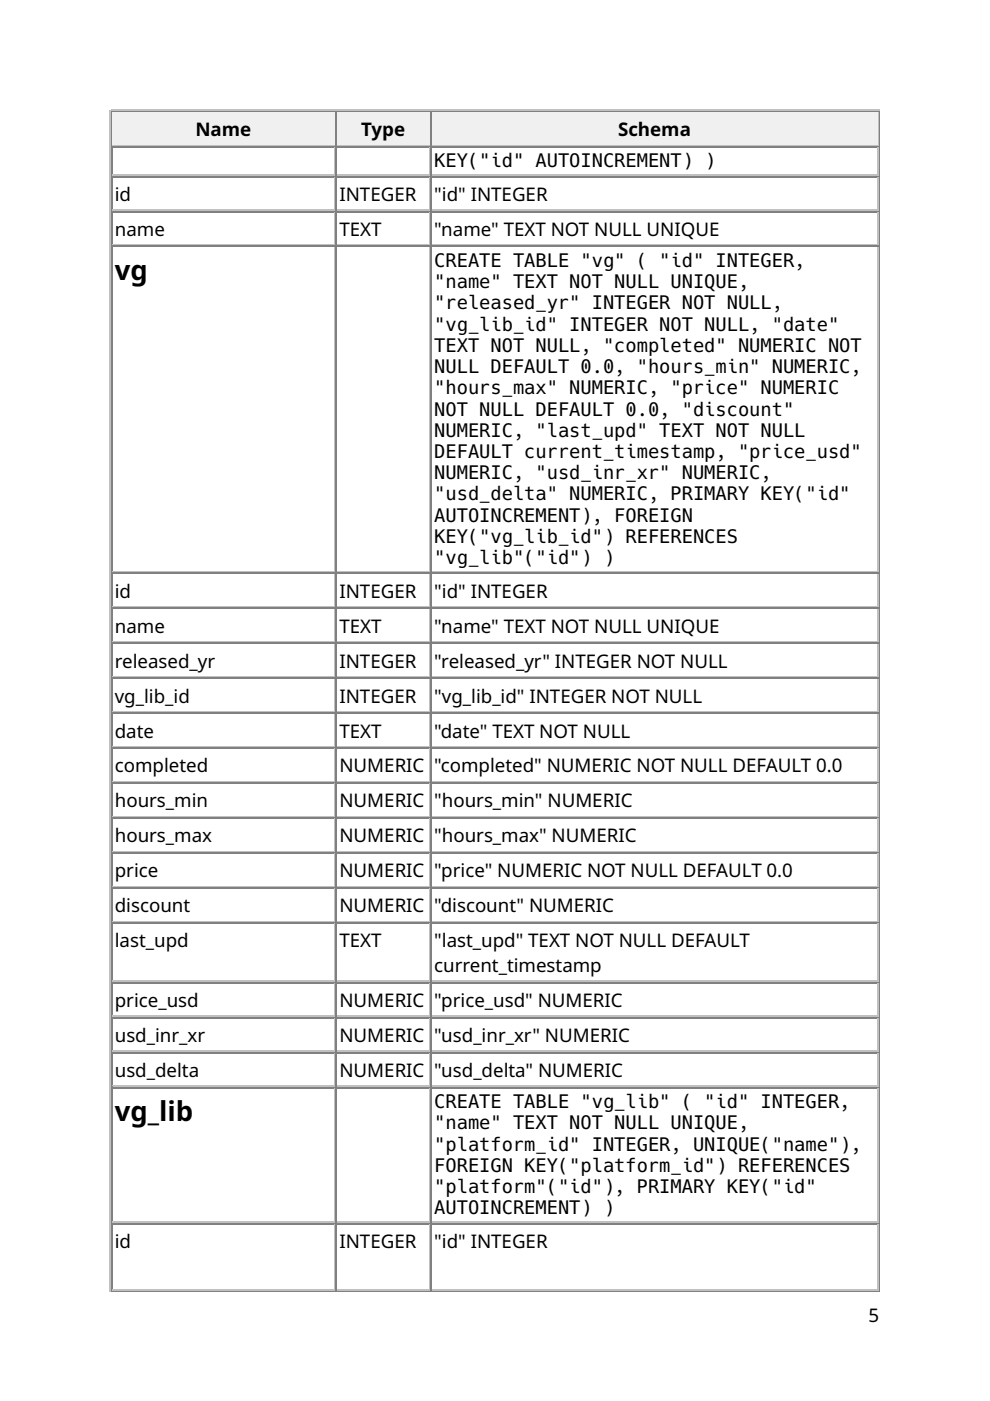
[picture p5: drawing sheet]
<svg xmlns="http://www.w3.org/2000/svg" width="210mm" height="297mm" viewBox="0 0 210 297" stroke-linecap="round" stroke-linejoin="round" font-family="sans-serif">
<defs><g id="words">
<g font-size="5.8">
<text x="24.3" y="59.3">vg</text>
<text x="24.3" y="237.6">vg_lib</text>
</g>
<g font-size="4">
<text x="41.4" y="28.8">Name</text>
<text x="76.6" y="28.8">Type</text>
<text x="131" y="28.8">Schema</text>
<text x="92.1" y="35.5">KEY(&quot;id&quot; AUTOINCREMENT) )</text>
<text x="24.3" y="42.6">id</text>
<text x="72" y="42.6">INTEGER</text>
<text x="92.1" y="42.6">&quot;id&quot; INTEGER</text>
<text x="24.3" y="50">name</text>
<text x="72" y="50">TEXT</text>
<text x="92.1" y="50">&quot;name&quot; TEXT NOT NULL UNIQUE</text>
<text x="92.1" y="56.6">CREATE TABLE &quot;vg&quot; ( &quot;id&quot; INTEGER,</text>
<text x="92.1" y="61.1">&quot;name&quot; TEXT NOT NULL UNIQUE,</text>
<text x="92.1" y="65.6">&quot;released_yr&quot; INTEGER NOT NULL,</text>
<text x="92.1" y="70.1">&quot;vg_lib_id&quot; INTEGER NOT NULL, &quot;date&quot;</text>
<text x="92.1" y="74.6">TEXT NOT NULL, &quot;completed&quot; NUMERIC NOT</text>
<text x="92.1" y="79.1">NULL DEFAULT 0.0, &quot;hours_min&quot; NUMERIC,</text>
<text x="92.1" y="83.6">&quot;hours_max&quot; NUMERIC, &quot;price&quot; NUMERIC</text>
<text x="92.1" y="88.1">NOT NULL DEFAULT 0.0, &quot;discount&quot;</text>
<text x="92.1" y="92.6">NUMERIC, &quot;last_upd&quot; TEXT NOT NULL</text>
<text x="92.1" y="97.1">DEFAULT current_timestamp, &quot;price_usd&quot;</text>
<text x="92.1" y="101.6">NUMERIC, &quot;usd_inr_xr&quot; NUMERIC,</text>
<text x="92.1" y="106.1">&quot;usd_delta&quot; NUMERIC, PRIMARY KEY(&quot;id&quot;</text>
<text x="92.1" y="110.6">AUTOINCREMENT), FOREIGN</text>
<text x="92.1" y="115.1">KEY(&quot;vg_lib_id&quot;) REFERENCES</text>
<text x="92.1" y="119.6">&quot;vg_lib&quot;(&quot;id&quot;) )</text>
<text x="24.3" y="126.7">id</text>
<text x="72" y="126.7">INTEGER</text>
<text x="92.1" y="126.7">&quot;id&quot; INTEGER</text>
<text x="24.3" y="134.1">name</text>
<text x="72" y="134.1">TEXT</text>
<text x="92.1" y="134.1">&quot;name&quot; TEXT NOT NULL UNIQUE</text>
<text x="24.3" y="141.6">released_yr</text>
<text x="72" y="141.6">INTEGER</text>
<text x="92.1" y="141.6">&quot;released_yr&quot; INTEGER NOT NULL</text>
<text x="24.3" y="149">vg_lib_id</text>
<text x="72" y="149">INTEGER</text>
<text x="92.1" y="149">&quot;vg_lib_id&quot; INTEGER NOT NULL</text>
<text x="24.3" y="156.4">date</text>
<text x="72" y="156.4">TEXT</text>
<text x="92.1" y="156.4">&quot;date&quot; TEXT NOT NULL</text>
<text x="24.3" y="163.8">completed</text>
<text x="72" y="163.8">NUMERIC</text>
<text x="92.1" y="163.8">&quot;completed&quot; NUMERIC NOT NULL DEFAULT 0.0</text>
<text x="24.3" y="171.2">hours_min</text>
<text x="72" y="171.2">NUMERIC</text>
<text x="92.1" y="171.2">&quot;hours_min&quot; NUMERIC</text>
<text x="24.3" y="178.6">hours_max</text>
<text x="72" y="178.6">NUMERIC</text>
<text x="92.1" y="178.6">&quot;hours_max&quot; NUMERIC</text>
<text x="24.3" y="186">price</text>
<text x="72" y="186">NUMERIC</text>
<text x="92.1" y="186">&quot;price&quot; NUMERIC NOT NULL DEFAULT 0.0</text>
<text x="24.3" y="193.4">discount</text>
<text x="72" y="193.4">NUMERIC</text>
<text x="92.1" y="193.4">&quot;discount&quot; NUMERIC</text>
<text x="24.3" y="200.8">last_upd</text>
<text x="72" y="200.8">TEXT</text>
<text x="92.1" y="200.8">&quot;last_upd&quot; TEXT NOT NULL DEFAULT</text>
<text x="92.1" y="206.1">current_timestamp</text>
<text x="24.3" y="213.5">price_usd</text>
<text x="72" y="213.5">NUMERIC</text>
<text x="92.1" y="213.5">&quot;price_usd&quot; NUMERIC</text>
<text x="24.3" y="220.9">usd_inr_xr</text>
<text x="72" y="220.9">NUMERIC</text>
<text x="92.1" y="220.9">&quot;usd_inr_xr&quot; NUMERIC</text>
<text x="24.3" y="228.3">usd_delta</text>
<text x="72" y="228.3">NUMERIC</text>
<text x="92.1" y="228.3">&quot;usd_delta&quot; NUMERIC</text>
<text x="92.1" y="234.9">CREATE TABLE &quot;vg_lib&quot; ( &quot;id&quot; INTEGER,</text>
<text x="92.1" y="239.4">&quot;name&quot; TEXT NOT NULL UNIQUE,</text>
<text x="92.1" y="243.9">&quot;platform_id&quot; INTEGER, UNIQUE(&quot;name&quot;),</text>
<text x="92.1" y="248.4">FOREIGN KEY(&quot;platform_id&quot;) REFERENCES</text>
<text x="92.1" y="252.9">&quot;platform&quot;(&quot;id&quot;), PRIMARY KEY(&quot;id&quot;</text>
<text x="92.1" y="257.4">AUTOINCREMENT) )</text>
<text x="24.3" y="264.6">id</text>
<text x="72" y="264.6">INTEGER</text>
<text x="92.1" y="264.6">&quot;id&quot; INTEGER</text>
<text x="184.1" y="280.2">5</text>
</g>
</g></defs>
<path d="M23.4 23.3v250.5M23.5 23.4h163M23.8 30.8h47.4M71 23.8v6.9" fill="none" stroke="#c0c0c0" stroke-width=".26"/>
<path d="M23.7 23.5v7.5M23.8 23.7h47.4M186.4 23.5v250.1M23.5 273.7h163" fill="none" stroke="#808080" stroke-width=".26"/>
<g fill="#f0f0f0">
<path d="M23.8 23.8h47.1v6.9h-47.1z"/>
<path d="M41.3 24.3h12.1v5.9h-12.1z"/>
</g>
<path d="M71.3 23.5v7.5M71.4 23.7h19.9" fill="none" stroke="#808080" stroke-width=".26"/>
<path d="M71.4 30.8h19.9M91.1 23.8v6.9" fill="none" stroke="#c0c0c0" stroke-width=".26"/>
<g fill="#f0f0f0">
<path d="M71.4 23.8h19.6v6.9h-19.6z"/>
<path d="M76.5 24.3h9.5v5.9h-9.5z"/>
</g>
<path d="M91.4 23.5v7.5M91.5 23.7h94.8" fill="none" stroke="#808080" stroke-width=".26"/>
<path d="M91.5 30.8h94.8M186.1 23.8v6.9" fill="none" stroke="#c0c0c0" stroke-width=".26"/>
<g fill="#f0f0f0">
<path d="M91.5 23.8h94.5v6.9h-94.5z"/>
<path d="M131 24.3h15.6v5.9h-15.6z"/>
</g>
<g fill="none" stroke="#808080" stroke-width=".26">
<path d="M23.7 31v242.6M23.8 31.1h47.4M23.8 37.4h47.4M71.3 31v242.6M71.4 31.1h19.9M71.4 37.4h19.9M91.4 31v242.6M91.5 31.1h94.8M91.5 37.4h94.8M23.8 44.8h47.4M23.8 52.3h47.4M71.4 44.8h19.9"/>
<path d="M71.4 52.3h19.9M91.5 44.8h94.8M91.5 52.3h94.8M23.8 121.6h47.4M23.8 129h47.4M23.8 136.4h47.4M71.4 121.6h19.9M71.4 129h19.9M71.4 136.4h19.9M91.5 121.6h94.8M91.5 129h94.8M91.5 136.4h94.8"/>
<path d="M23.8 143.8h47.4M23.8 151.2h47.4M23.8 158.6h47.4M71.4 143.8h19.9M71.4 151.2h19.9M71.4 158.6h19.9M91.5 143.8h94.8M91.5 151.2h94.8M91.5 158.6h94.8M23.8 166h47.4M23.8 173.4h47.4M71.4 166h19.9"/>
<path d="M71.4 173.4h19.9M91.5 166h94.8M91.5 173.4h94.8M23.8 180.8h47.4M23.8 188.3h47.4M23.8 195.7h47.4M71.4 180.8h19.9M71.4 188.3h19.9M71.4 195.7h19.9M91.5 180.8h94.8M91.5 188.3h94.8M91.5 195.7h94.8"/>
<path d="M23.8 208.4h47.4M23.8 215.8h47.4M71.4 208.4h19.9M71.4 215.8h19.9M91.5 208.4h94.8M91.5 215.8h94.8M23.8 223.2h47.4M23.8 230.6h47.4M71.4 223.2h19.9M71.4 230.6h19.9M91.5 223.2h94.8M91.5 230.6h94.8"/>
<path d="M23.8 259.4h47.4M71.4 259.4h19.9M91.5 259.4h94.8"/>
</g>
<g fill="none" stroke="#c0c0c0" stroke-width=".26">
<path d="M23.8 37.2h47.4M71 31.2v5.8M71 37.6v6.8M71.4 37.2h19.9M91.1 31.2v5.8M91.1 37.6v6.8M91.5 37.2h94.8M186.1 31.2v5.8M186.1 37.6v6.8M23.8 44.6h47.4M23.8 52h47.4M71 45v6.9"/>
<path d="M71 52.4v68.8M71.4 44.6h19.9M71.4 52h19.9M91.1 45v6.9M91.1 52.4v68.8M91.5 44.6h94.8M91.5 52h94.8M186.1 45v6.9M186.1 52.4v68.8M23.8 121.3h47.4M23.8 128.7h47.4M23.8 136.1h47.4"/>
<path d="M71 121.7v6.9M71 129.1v6.9M71 136.5v6.9M71.4 121.3h19.9M71.4 128.7h19.9M71.4 136.1h19.9M91.1 121.7v6.9M91.1 129.1v6.9M91.1 136.5v6.9M91.5 121.3h94.8M91.5 128.7h94.8M91.5 136.1h94.8"/>
<path d="M186.1 121.7v6.9M186.1 129.1v6.9M186.1 136.5v6.9M23.8 143.5h47.4M23.8 150.9h47.4M23.8 158.4h47.4M71 143.9v6.9M71 151.3v6.9M71 158.7v6.9M71.4 143.5h19.9M71.4 150.9h19.9M71.4 158.4h19.9"/>
<path d="M91.1 143.9v6.9M91.1 151.3v6.9M91.1 158.7v6.9M91.5 143.5h94.8M91.5 150.9h94.8M91.5 158.4h94.8M186.1 143.9v6.9M186.1 151.3v6.9M186.1 158.7v6.9M23.8 165.8h47.4M23.8 173.2h47.4M71 166.2v6.8"/>
<path d="M71 173.6v6.8M71.4 165.8h19.9M71.4 173.2h19.9M91.1 166.2v6.8M91.1 173.6v6.8M91.5 165.8h94.8M91.5 173.2h94.8M186.1 166.2v6.8M186.1 173.6v6.8M23.8 180.6h47.4M23.8 188h47.4M23.8 195.4h47.4"/>
<path d="M71 181v6.9M71 188.4v6.9M71 195.8v12.2M71.4 180.6h19.9M71.4 188h19.9M71.4 195.4h19.9M91.1 181v6.9M91.1 188.4v6.9M91.1 195.8v12.2M91.5 180.6h94.8M91.5 188h94.8M91.5 195.4h94.8"/>
<path d="M186.1 181v6.9M186.1 188.4v6.9M186.1 195.8v12.2M23.8 208.1h47.4M23.8 215.5h47.4M71 208.5v6.9M71 215.9v6.9M71.4 208.1h19.9M71.4 215.5h19.9M91.1 208.5v6.9M91.1 215.9v6.9M91.5 208.1h94.8"/>
<path d="M91.5 215.5h94.8M186.1 208.5v6.9M186.1 215.9v6.9M23.8 222.9h47.4M23.8 230.3h47.4M71 223.3v6.9M71 230.7v28.3M71.4 222.9h19.9M71.4 230.3h19.9M91.1 223.3v6.9M91.1 230.7v28.3M91.5 222.9h94.8"/>
<path d="M91.5 230.3h94.8M186.1 223.3v6.9M186.1 230.7v28.3M23.8 259.2h47.4M71 259.6v13.7M71.4 259.2h19.9M91.1 259.6v13.7M91.5 259.2h94.8M186.1 259.6v13.7M23.8 273.4h47.4M71.4 273.4h19.9M91.5 273.4h94.8"/>
</g>
<use href="#words"/>
</svg>
